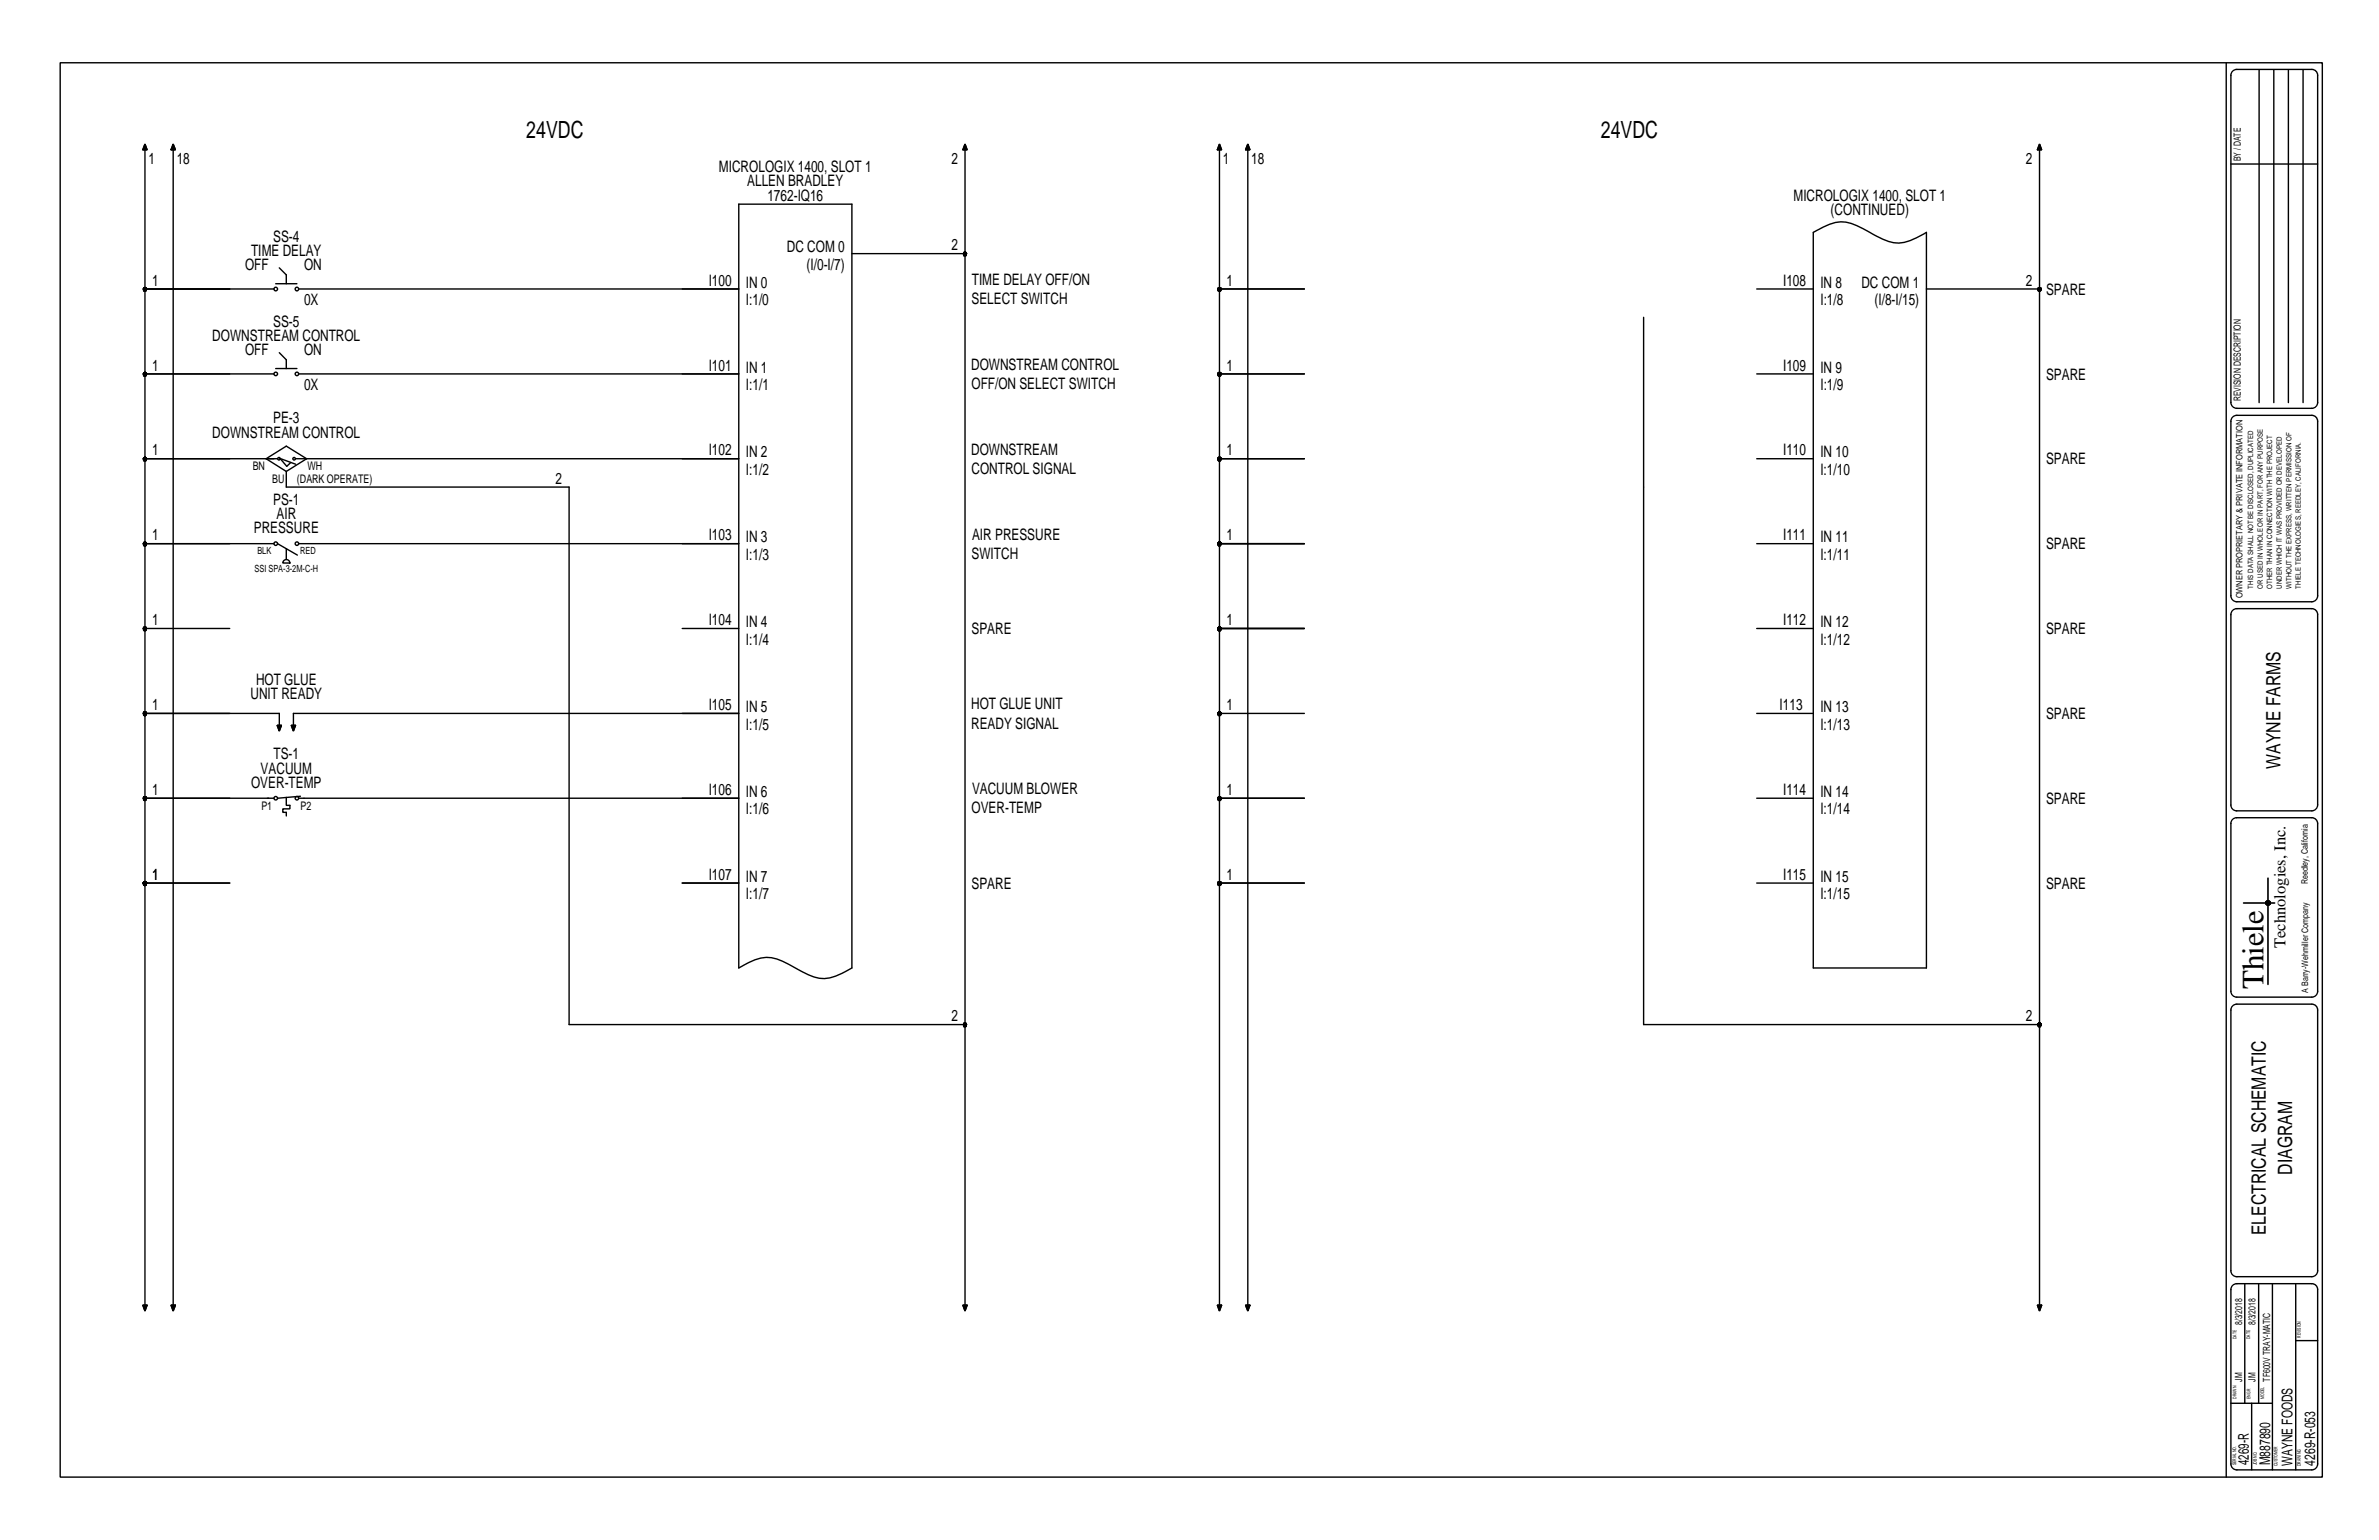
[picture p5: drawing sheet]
<svg xmlns="http://www.w3.org/2000/svg" width="432mm" height="279mm" viewBox="0 0 432 279" stroke-linecap="round" stroke-linejoin="round" font-family="sans-serif">
<defs><g id="words">
<text font-size="5.6" x="410.9" y="179.5" transform="rotate(-90 410.9 179.5)">Thiele</text>
<g font-size="4.3">
<text x="95.5" y="25.1">24VDC</text>
<text x="290.6" y="25.1">24VDC</text>
</g>
<g font-size="3.6">
<text x="413.9" y="139.5" transform="rotate(-90 413.9 139.5)">WAYNE FARMS</text>
<text x="416.1" y="213.1" transform="rotate(-90 416.1 213.1)">DIAGRAM</text>
<text x="411.2" y="224.1" transform="rotate(-90 411.2 224.1)">ELECTRICAL SCHEMATIC</text>
</g>
<text font-size="3" x="414.8" y="172" transform="rotate(-90 414.8 172)">Technologies, Inc.</text>
<g font-size="2.9">
<text x="26.9" y="29.7">1</text>
<text x="32.1" y="29.7">18</text>
<text x="172.7" y="29.7">2</text>
<text x="222" y="29.7">1</text>
<text x="227.1" y="29.7">18</text>
<text x="367.7" y="29.7">2</text>
<text x="130.5" y="31.3">MICROLOGIX 1400, SLOT 1</text>
<text x="135.6" y="33.8">ALLEN BRADLEY</text>
<text x="139.3" y="36.4">1762-IQ16</text>
<text x="325.5" y="36.4">MICROLOGIX 1400, SLOT 1</text>
<text x="332.3" y="39">(CONTINUED)</text>
<text x="45.6" y="46.4">TIME DELAY</text>
<text x="49.6" y="43.8">SS-4</text>
<text x="142.8" y="45.8">DC COM 0</text>
<text x="172.7" y="45.4">2</text>
<text x="27.6" y="51.8">1</text>
<text x="44.5" y="49">OFF</text>
<text x="55.2" y="49">ON</text>
<text x="128.6" y="51.8">I100</text>
<text x="135.4" y="52.2">IN 0</text>
<text x="146.4" y="49">(I/0-I/7)</text>
<text x="176.4" y="51.7">TIME DELAY OFF/ON</text>
<text x="222.6" y="51.8">1</text>
<text x="323.7" y="51.8">I108</text>
<text x="330.4" y="52.2">IN 8</text>
<text x="337.9" y="52.2">DC COM 1</text>
<text x="367.7" y="51.8">2</text>
<text x="371.4" y="53.5">SPARE</text>
<text x="49.6" y="59.2">SS-5</text>
<text x="55.2" y="55.4">0X</text>
<text x="135.4" y="55.4">I:1/0</text>
<text x="176.3" y="55.2">SELECT SWITCH</text>
<text x="330.4" y="55.4">I:1/8</text>
<text x="340.2" y="55.4">(I/8-I/15)</text>
<text x="38.5" y="61.8">DOWNSTREAM CONTROL</text>
<text x="44.5" y="64.4">OFF</text>
<text x="55.2" y="64.4">ON</text>
<text x="27.6" y="67.2">1</text>
<text x="55.2" y="70.8">0X</text>
<text x="128.6" y="67.2">I101</text>
<text x="135.4" y="70.8">I:1/1</text>
<text x="135.4" y="67.6">IN 1</text>
<text x="176.3" y="67.1">DOWNSTREAM CONTROL</text>
<text x="176.3" y="70.6">OFF/ON SELECT SWITCH</text>
<text x="222.6" y="67.2">1</text>
<text x="323.7" y="67.2">I109</text>
<text x="330.4" y="70.8">I:1/9</text>
<text x="330.4" y="67.6">IN 9</text>
<text x="371.4" y="68.9">SPARE</text>
<text x="49.6" y="76.8">PE-3</text>
<text x="27.6" y="82.6">1</text>
<text x="38.5" y="79.4">DOWNSTREAM CONTROL</text>
<text x="128.6" y="82.6">I102</text>
<text x="135.4" y="83">IN 2</text>
<text x="176.3" y="82.5">DOWNSTREAM</text>
<text x="222.6" y="82.6">1</text>
<text x="323.7" y="82.6">I110</text>
<text x="330.4" y="83">IN 10</text>
<text x="100.8" y="87.8">2</text>
<text x="135.4" y="86.2">I:1/2</text>
<text x="176.3" y="86">CONTROL SIGNAL</text>
<text x="330.4" y="86.2">I:1/10</text>
<text x="371.4" y="84.3">SPARE</text>
<text x="49.6" y="91.6">PS-1</text>
<text x="50.2" y="94.1">AIR</text>
<text x="27.6" y="98">1</text>
<text x="46.1" y="96.7">PRESSURE</text>
<text x="128.6" y="98">I103</text>
<text x="135.4" y="98.4">IN 3</text>
<text x="135.4" y="101.6">I:1/3</text>
<text x="176.3" y="101.4">SWITCH</text>
<text x="176.4" y="97.9">AIR PRESSURE</text>
<text x="222.6" y="98">1</text>
<text x="323.7" y="98">I111</text>
<text x="330.4" y="98.4">IN 11</text>
<text x="330.4" y="101.6">I:1/11</text>
<text x="371.4" y="99.7">SPARE</text>
<text x="27.6" y="113.4">1</text>
<text x="128.6" y="113.4">I104</text>
<text x="135.4" y="113.8">IN 4</text>
<text x="222.6" y="113.4">1</text>
<text x="323.7" y="113.4">I112</text>
<text x="330.4" y="113.8">IN 12</text>
<text x="135.4" y="117">I:1/4</text>
<text x="176.3" y="115.1">SPARE</text>
<text x="330.4" y="117">I:1/12</text>
<text x="371.4" y="115.1">SPARE</text>
<text x="46.5" y="124.3">HOT GLUE</text>
<text x="27.6" y="128.8">1</text>
<text x="45.5" y="126.9">UNIT READY</text>
<text x="128.6" y="128.8">I105</text>
<text x="135.4" y="129.2">IN 5</text>
<text x="176.3" y="128.7">HOT GLUE UNIT</text>
<text x="222.6" y="128.8">1</text>
<text x="323" y="128.8">I113</text>
<text x="330.4" y="129.2">IN 13</text>
<text x="371.4" y="130.5">SPARE</text>
<text x="49.6" y="137.8">TS-1</text>
<text x="135.4" y="132.4">I:1/5</text>
<text x="176.3" y="132.2">READY SIGNAL</text>
<text x="330.4" y="132.4">I:1/13</text>
<text x="45.6" y="142.9">OVER-TEMP</text>
<text x="47.3" y="140.3">VACUUM</text>
<text x="27.6" y="144.2">1</text>
<text x="128.6" y="144.2">I106</text>
<text x="135.4" y="144.6">IN 6</text>
<text x="135.4" y="147.8">I:1/6</text>
<text x="176.3" y="147.6">OVER-TEMP</text>
<text x="176.4" y="144.1">VACUUM BLOWER</text>
<text x="222.6" y="144.2">1</text>
<text x="323.7" y="144.2">I114</text>
<text x="330.4" y="144.6">IN 14</text>
<text x="330.4" y="147.8">I:1/14</text>
<text x="371.4" y="145.9">SPARE</text>
<text x="27.6" y="159.6">1</text>
<text x="128.6" y="159.6">I107</text>
<text x="135.4" y="160">IN 7</text>
<text x="176.3" y="161.2">SPARE</text>
<text x="222.6" y="159.6">1</text>
<text x="323.7" y="159.6">I115</text>
<text x="330.4" y="160">IN 15</text>
<text x="371.4" y="161.2">SPARE</text>
<text x="135.4" y="163.2">I:1/7</text>
<text x="330.4" y="163.2">I:1/15</text>
<text x="172.7" y="185.3">2</text>
<text x="367.7" y="185.3">2</text>
</g>
<g font-size="2.7">
<text x="408.2" y="265.7" transform="rotate(-90 408.2 265.7)">4269-R</text>
<text x="412.1" y="265.9" transform="rotate(-90 412.1 265.9)">M887890</text>
<text x="416.1" y="265.9" transform="rotate(-90 416.1 265.9)">WAYNE FOODS</text>
<text x="420.2" y="265.9" transform="rotate(-90 420.2 265.9)">4269-R-053</text>
</g>
<g font-size="2.1">
<text x="45.9" y="85.3">BN</text>
<text x="49.4" y="87.7">BU</text>
<text x="53.9" y="87.7">(DARK OPERATE)</text>
<text x="55.8" y="85.3">WH</text>
<text x="47.4" y="146.9">P1</text>
<text x="54.5" y="146.9">P2</text>
</g>
<g font-size="1.8">
<text x="406.7" y="29.3" transform="rotate(-90 406.7 29.3)">BY / DATE</text>
<text x="406.7" y="72.8" transform="rotate(-90 406.7 72.8)">REVISION DESCRIPTION</text>
<text x="46.7" y="100.6">BLK</text>
<text x="54.5" y="100.6">RED</text>
<text x="46.2" y="103.8">SSI SPA-3-2M-C-H</text>
<text x="407" y="240.4" transform="rotate(-90 407 240.4)">8/3/2018</text>
<text x="409.4" y="240.4" transform="rotate(-90 409.4 240.4)">8/3/2018</text>
<text x="407" y="250.7" transform="rotate(-90 407 250.7)">JM</text>
<text x="409.4" y="250.7" transform="rotate(-90 409.4 250.7)">JM</text>
<text x="412" y="250.7" transform="rotate(-90 412 250.7)">TF600V TRAY-MATIC</text>
</g>
<g font-size="1.6">
<text x="407" y="108.6" transform="rotate(-90 407 108.6)">OWNER PROPRIETARY &amp; PRIVATE INFORMATION</text>
<text x="418.9" y="160.5" transform="rotate(-90 418.9 160.5)">Reedley, California</text>
<text x="419" y="180.1" transform="rotate(-90 419 180.1)">A Barry-Wehmiller Company</text>
</g>
<g font-size="1.3">
<text x="409" y="106.8" transform="rotate(-90 409 106.8)">THIS DATA SHALL NOT BE DISCLOSED, DUPLICATED</text>
<text x="410.7" y="106.8" transform="rotate(-90 410.7 106.8)">OR USED IN WHOLE OR IN PART, FOR ANY PURPOSE</text>
<text x="412.4" y="106.8" transform="rotate(-90 412.4 106.8)">OTHER THAN IN CONNECTION WITH THE PROJECT</text>
<text x="414.2" y="106.8" transform="rotate(-90 414.2 106.8)">UNDER WHICH IT WAS PROVIDED OR DEVELOPED</text>
<text x="415.9" y="106.8" transform="rotate(-90 415.9 106.8)">WITHOUT THE EXPRESS, WRITTEN PERMISSION OF</text>
<text x="417.6" y="106.8" transform="rotate(-90 417.6 106.8)">THIELE TECHNOLOGIES, REEDLEY, CALIFORNIA.</text>
</g>
<g font-size=".9">
<text x="405.9" y="243" transform="rotate(-90 405.9 243)">DATE</text>
<text x="408.4" y="243" transform="rotate(-90 408.4 243)">DATE</text>
<text x="417.6" y="242.7" transform="rotate(-90 417.6 242.7)">REVISION</text>
<text x="405.9" y="253.8" transform="rotate(-90 405.9 253.8)">DRAWN</text>
<text x="408.5" y="253.8" transform="rotate(-90 408.5 253.8)">ENGR</text>
<text x="411" y="253.8" transform="rotate(-90 411 253.8)">MODEL</text>
<text x="405.8" y="265.9" transform="rotate(-90 405.8 265.9)">SERIAL NO.</text>
<text x="409.6" y="265.9" transform="rotate(-90 409.6 265.9)">JOB NO.</text>
<text x="413.4" y="266" transform="rotate(-90 413.4 266)">CUSTOMER</text>
<text x="417.6" y="266" transform="rotate(-90 417.6 266)">DRAWING</text>
</g>
</g></defs>
<g fill="none" stroke="#000" stroke-width=".25">
<path d="M10.9 11.4h410.6v256.6h-410.6zM404.1 11.4v256.6M404.9 13.7v59.3M406 12.6h13.6a1.05 1.05 0 0 1 1.1 1.1v59.3M410 12.7v60.3M412.7 12.7v60.3M415.4 12.7v60.3M418 12.7v60.3M25.9 27.2h.8zM26.3 26.1l.4 1.1h-.8zM26.3 26.8v210.4M31.1 27.2h.7z"/>
<path d="M31.4 26.1l.4 1.1h-.7zM31.4 26.8v210.4M134.1 37h20.5v138.6a10 10 0 0 1-5.4 1.9 13.6 13.6 0 0 1-5.4-2.2 8 8 0 0 0-5.8-1.5 14.8 14.8 0 0 0-3.9 1.8zM174.8 27.2h.7zM175.2 26.1l.3 1.1h-.7zM175.2 26.8v210.4M221 27.2h.7zM221.3 26.8v210.4M221.3 26.1l.4 1.1h-.7zM226.1 27.2h.8zM226.5 26.1l.4 1.1h-.8zM226.5 26.8v210.4"/>
<path d="M369.8 27.2h.8zM370.2 26.8v210.4M370.2 26.1l.4 1.1h-.8zM404.9 29.8h15.8M26.1 52.4v.2zM26.1 52.5v.1zM26.1 52.4h.1M26.1 52.3h.1M26.1 52.4l.1 .2zM26.1 52.5h.1M26.1 52.6h.1M26.1 52.4h.2l-.1 .2z"/>
<path d="M26.1 52.3v.1zM26.1 52.3l.1-.1zM26.1 52.6h.1zM26.1 52.2h.1M26.2 52.2h.1M26.2 52.7h.1M26.2 52.2l-.1 .2zM26.2 52.2h.1zM26.2 52.2l.1 .2zM26.2 52.6l.1 .1zM26.2 52.2h.1v.2zM26.2 52.2l.1 .2h-.2z"/>
<path d="M26.2 52.6h.1M26.3 52.2h.1M26.3 52.7h.1M26.3 52.4h23.4M26.4 52.2h.1M26.4 52.7h.1M26.3 52.2h.2l-.2 .2zM26.3 52.2h.2zM26.3 52.4l.2 .2-.2 .1zM26.3 52.4h.3l-.1 .2zM26.3 52.7l.2-.1zM26.3 52.4l-.1 .2z"/>
<path d="M26.3 52.4l.2 .2zM26.3 52.4v.3l-.1-.1zM26.5 52.2h.1M26.5 52.6h.1M26.4 52.6h.1M26.5 52.2v.1zM26.5 52.2l-.2 .2zM26.5 52.2l.1 .2zM26.5 52.3h.1M26.5 52.2l.1 .2h-.3zM26.5 52.3l.1 .1zM26.5 52.4h.1"/>
<path d="M26.5 52.5h.1M26.6 52.4h.1M26.6 52.4l-.1 .2zM26.6 52.5l-.1 .1zM50 51.5h3.9M50.7 48.6l1.3 1.3v1.6M54.2 52.4h79.9M154.6 46h20.6M174.9 46l.1 .2zM174.9 46v.1zM174.9 46h.1M174.9 45.9h.1"/>
<path d="M174.9 46.1h.1M174.9 46h.3l-.2 .2zM174.9 46.1l.1 .1zM174.9 45.9v.1zM174.9 45.8h.1M174.9 46.2h.1M175 45.8h.1M175 46.2h.1M175 45.8h.2v.2zM175 45.8l.2 .2h-.3zM175 45.8l-.1 .2zM175 45.8h.2z"/>
<path d="M175 45.8l-.1 .1zM175 46.2l.2 .1zM175 45.8l.2 .2zM175 46.3h.1M175.1 45.8h.1M175.1 46.3h.1M175.2 46l-.2 .2zM175.2 46v.3l-.2-.1zM175.2 45.8h.1M175.2 46.2h.1M175.2 45.8h.1zM175.2 46.3l.1-.1z"/>
<path d="M175.2 46l.1 .2zM175.2 46.3h.1M175.2 45.8h.1l-.1 .2zM175.2 46l.1 .2-.1 .1zM175.2 46h.2l-.1 .2zM175.3 45.8h.1M175.3 46.2h.1M175.3 45.8l.1 .2h-.2zM175.3 45.8l-.1 .2zM175.3 45.8l.1 .2zM175.3 45.8l.1 .1zM175.3 45.9h.1"/>
<path d="M175.3 46.1h.1M175.4 45.9v.1zM175.4 45.9h.1M175.4 46.1l-.1 .1zM175.4 46.1h.1M175.4 46h.1M175.4 46l-.1 .2zM175.4 46v.1zM221.1 52.4h.2l-.1 .2zM221.1 52.4l.1 .2zM221.1 52.4v.2zM221.1 52.5v.1z"/>
<path d="M221.1 52.3h.1M221.1 52.4h.1M221.1 52.5h.1M221.1 52.6h.1M221.1 52.6h.1zM221.1 52.3v.1zM221.2 52.2h.1M221.1 52.2h.1M221.2 52.2h.1zM221.2 52.2l.1 .2zM221.2 52.6l.1 .1zM221.3 52.2h.1"/>
<path d="M221.3 52.7h.1M221.2 52.2h.1v.2zM221.2 52.2l.1 .2h-.2zM221.2 52.2l-.1 .2zM221.2 52.6h.1M221.2 52.7h.1M221.2 52.2l-.1 .1zM221.3 52.2h.1zM221.3 52.7h.1zM221.3 52.4h15.4M221.3 52.2h.2zM221.3 52.4l-.1 .2z"/>
<path d="M221.3 52.7l.2-.1zM221.3 52.4l.2 .2zM221.3 52.4v.3l-.1-.1zM221.3 52.2h.2l-.2 .2zM221.3 52.4l.2 .2-.2 .1zM221.3 52.4h.3l-.1 .2zM221.4 52.2h.1M221.4 52.7h.1M221.5 52.2h.1M221.5 52.6h.1M221.5 52.7h.1M221.5 52.2l.1 .2h-.3z"/>
<path d="M221.5 52.2l-.2 .2zM221.5 52.2l.1 .2zM221.5 52.2l.1 .1zM221.5 52.3h.1M221.6 52.3v.1zM221.6 52.4h.1M221.6 52.3h.1M221.6 52.6h-.1zM221.6 52.5h.1M221.6 52.6h.1M221.6 52.4l-.1 .2zM221.6 52.4v.2z"/>
<path d="M221.6 52.5v.1zM298.3 57.6v128.3h71.9M318.9 52.4h10.2M329.1 42.2l1.2-.6a6.8 6.8 0 0 1 5.8-1l.8 .3a42.3 42.3 0 0 0 6.5 3.1 7 7 0 0 0 5.1-1.2l1.2-.6v133.4h-20.6zM349.7 52.4h20.5M369.9 52.4h.3l-.2 .2zM369.9 52.3h.1M369.9 52.4h.1M369.9 52.4l.1 .2zM369.9 52.5l.1 .1zM369.9 52.5h.1M370 52.3l-.1 .1z"/>
<path d="M370 52.6h.1M370 52.3v-.1zM370 52.3h.1M370 52.2h.1M370 52.2h.2zM370 52.2l.2 .2zM370 52.6l.2 .1zM370.1 52.2h.1M370.1 52.7h.1M370 52.2l-.1 .2zM370 52.2h.2v.2zM370 52.2l.2 .2h-.3z"/>
<path d="M370 52.7h.1M370.2 52.2h.1M370.2 52.7h.1M370.3 52.2h.1M370.3 52.7h.1M370.2 52.2h.1zM370.2 52.4l-.2 .2zM370.2 52.7l.1-.1zM370.2 52.4l.1 .2zM370.2 52.2h.1l-.1 .2zM370.2 52.4l.1 .2-.1 .1zM370.2 52.4h.2l-.1 .2z"/>
<path d="M370.2 52.4v.3l-.2-.1zM370.3 52.6h.1M370.3 52.2l.1 .2h-.2zM370.3 52.2l-.1 .2zM370.3 52.2l.1 .1zM370.3 52.2l.1 .2zM370.3 52.3h.1M370.4 52.3h.1M370.4 52.6h.1M370.4 52.3v.1zM370.4 52.4h.1M370.4 52.6h-.1z"/>
<path d="M370.4 52.5h.1M370.4 52.4v.2zM370.4 52.5v.1zM370.4 52.4l-.1 .2zM26.1 67.8v.2zM26.1 67.9v.1zM26.1 67.8h.1M26.1 67.7h.1M26.1 67.8l.1 .2zM26.1 67.9h.1M26.1 68h.1M26.1 67.8h.2l-.1 .2z"/>
<path d="M26.1 67.7v.1zM26.1 67.7l.1-.1zM26.1 68h.1zM26.1 67.6h.1M26.2 67.6h.1M26.2 68.1h.1M26.2 67.6l-.1 .2zM26.2 67.6h.1zM26.2 67.6l.1 .2zM26.2 68l.1 .1zM26.2 67.6h.1v.2zM26.2 67.6l.1 .2h-.2z"/>
<path d="M26.2 67.6l-.1 .1zM26.2 68h.1M26.3 68.1h.1M26.3 67.6h.1M26.3 67.8h23.4M26.4 67.6h.1M26.4 68.1h.1M26.3 67.6h.2l-.2 .2zM26.3 67.6h.2zM26.3 67.8l.2 .2-.2 .1zM26.3 67.8h.3l-.1 .2zM26.3 68.1l.2-.1z"/>
<path d="M26.3 67.8l-.1 .2zM26.3 67.8l.2 .2zM26.3 67.8v.3l-.1-.1zM26.5 67.6h.1M26.5 68h.1M26.4 68h.1M26.5 67.6v.1zM26.5 67.6l-.2 .2zM26.5 67.6l.1 .2zM26.5 67.7h.1M26.5 67.6l.1 .2h-.3zM26.5 67.7l.1 .1z"/>
<path d="M26.5 67.8h.1M26.5 67.9h.1M26.6 67.8l-.1 .2zM26.6 67.9l-.1 .1zM50 66.9h3.9M50.7 64l1.3 1.3v1.6M54.2 67.8h79.9M221.1 67.8h.2l-.1 .2zM221.1 67.8l.1 .2zM221.1 67.8v.2zM221.1 67.9v.1zM221.1 67.8h.1"/>
<path d="M221.1 67.9h.1M221.1 67.7h.1M221.1 68h.1M221.2 68h.1M221.1 67.7v.1zM221.1 67.6h.1M221.2 67.6h.1zM221.2 67.6l.1 .2zM221.2 68l.1 .1zM221.3 67.6h.1M221.3 68.1h.1M221.2 67.6h.1v.2z"/>
<path d="M221.2 67.6l.1 .2h-.2zM221.2 67.6l-.1 .2zM221.2 67.6l-.1 .1zM221.2 67.6h.1M221.2 68.1h.1M221.3 67.6h.1zM221.3 68.1h.1zM221.3 67.8h15.4M221.3 67.6h.2zM221.3 67.8l-.1 .2zM221.3 68.1l.2-.1zM221.3 67.8l.2 .2z"/>
<path d="M221.3 67.8v.3l-.1-.1zM221.3 67.6h.2l-.2 .2zM221.3 67.8l.2 .2-.2 .1zM221.3 67.8h.3l-.1 .2zM221.4 67.6h.1M221.4 68.1h.1M221.5 67.6h.1M221.5 68h.1M221.5 68.1h.1M221.5 67.6l.1 .2h-.3zM221.5 67.6l-.2 .2zM221.5 67.6l.1 .2z"/>
<path d="M221.5 67.6l.1 .1zM221.5 67.7h.1M221.6 67.7v.1zM221.6 67.7h.1M221.6 67.8h.1M221.6 68h.1M221.6 67.9h.1M221.6 67.8l-.1 .2zM221.6 67.8v.2zM221.6 67.9v.1zM318.9 67.8h10.2M404.9 76.4v31.7"/>
<path d="M406 75.4h13.6a1.06 1.06 0 0 1 1.1 1v31.7M406 74.1h13.6M26.1 98.6v.1zM26.1 98.7h.1M26.1 83.2v.2zM26.1 98.6h.1M26.1 98.5h.1M26.1 98.6l.1 .2zM26.1 83.2h.1M26.1 83.1h.1M26.1 83.2l.1 .2zM26.1 83.3h.1"/>
<path d="M26.1 83.4h.1M26.1 98.6h.2l-.1 .2zM26.1 83.2h.2l-.1 .2zM26.1 98.5v.1zM26.1 98.5l.1-.1zM26.1 98.7l.1 .1zM26.1 98.8h.1M26.1 83.1v.1zM26.1 83.1l.1-.1zM26.1 83.4h.1zM26.1 83.1l.1-.1-.1 .2zM26.1 98.4h.1"/>
<path d="M26.1 83h.1M26.2 83h.1M26.2 98.4h.1M26.2 98.9h.1M26.2 83.5h.1M26.2 98.4l-.1 .2zM26.2 83l-.1 .2zM26.2 98.4h.1zM26.2 98.4l.1 .2zM26.2 98.8l.1 .1zM26.2 83h.1zM26.2 83l.1 .2z"/>
<path d="M26.2 83.4l.1 .1zM26.2 98.4h.1v.2zM26.2 98.4l.1 .2h-.2zM26.2 98.4l-.1 .1zM26.2 98.8h.1M26.2 83h.1v.2zM26.2 83l.1 .2h-.2zM26.2 83.4h.1M26.3 98.4h.1M26.3 98.9h.1M26.3 83.5h.1M26.3 83h.1"/>
<path d="M26.3 98.6h23.4M26.3 83.2h24.1M26.4 98.4h.1M26.4 98.9h.1M26.4 83h.1M26.4 83.5h.1M26.3 98.4h.2l-.2 .2zM26.3 98.4h.2zM26.3 98.6l.2 .2-.2 .1zM26.3 98.6h.3l-.1 .2zM26.3 98.9l.2-.1zM26.3 83h.2l-.2 .2z"/>
<path d="M26.3 83h.2zM26.3 83.2l.2 .2-.2 .1zM26.3 83.2h.3l-.1 .2zM26.3 83.5l.2-.1zM26.3 98.6l-.1 .2zM26.3 98.6l.2 .2zM26.3 83.2l-.1 .2zM26.3 83.2l.2 .2zM26.3 98.6v.3l-.1-.1zM26.3 83.2v.3l-.1-.1zM26.5 98.4h.1M26.5 98.8h.1"/>
<path d="M26.5 83h.1M26.5 83.4h.1M26.4 98.8h.1M26.4 83.4h.1M26.5 98.4v.1zM26.5 83v.1zM26.5 98.4l-.2 .2zM26.5 98.4l.1 .2zM26.5 98.5h.1M26.5 98.8v-.1zM26.5 83l-.2 .2zM26.5 83l.1 .2z"/>
<path d="M26.5 83.1h.1M26.5 98.4l.1 .2h-.3zM26.5 83l.1 .2h-.3zM26.5 98.7h.1M26.5 98.5l.1 .1zM26.5 98.6h.1M26.5 98.7v.1zM26.5 83.1l.1 .1zM26.5 83.2h.1M26.5 83.3h.1M26.6 98.6l-.1 .1zM26.6 83.2l-.1 .2z"/>
<path d="M26.6 98.6l-.1 .2zM26.6 98.7h.1M48.3 83.2l3.7-2.3 3.6 2.3-3.6 2.3zM50.4 98.6l3.6 2.1M52 85.5v2.9h51.3v97.5h71.9M52 99.5v2M52.8 83.9l-.8 .7-1.2-1.4 2.9 1M53.6 83.2h80.5M54.2 98.6h79.9M221.1 98.6h.2l-.1 .2zM221.1 83.2h.2l-.1 .2zM221.1 98.6l.1 .2z"/>
<path d="M221.1 83.2l.1 .2zM221.1 98.6v.1zM221.1 98.7h.1M221.1 83.2v.2zM221.1 98.6h.1M221.1 83.1h.1M221.1 83.2h.1M221.1 83.3h.1M221.1 98.5h.1M221.1 83.4h.1M221.1 98.7l.1 .1zM221.1 83.4h.1z"/>
<path d="M221.1 98.5v.1zM221.1 98.8h.1M221.1 83.1v.1zM221.2 83h.1M221.1 98.4h.1M221.1 83h.1M221.2 98.4h.1zM221.2 98.4l.1 .2zM221.2 98.8l.1 .1zM221.2 83h.1zM221.2 83l.1 .2zM221.2 83.4l.1 .1z"/>
<path d="M221.3 98.4h.1M221.3 98.9h.1M221.3 83h.1M221.3 83.5h.1M221.2 98.4h.1v.2zM221.2 98.4l.1 .2h-.2zM221.2 98.4l-.1 .2zM221.2 98.4l-.1 .1zM221.2 98.4h.1M221.2 98.8h.1M221.2 98.9h.1M221.2 83h.1v.2z"/>
<path d="M221.2 83l.1 .2h-.2zM221.2 83l-.1 .2zM221.2 83.4h.1M221.2 83.5h.1M221.3 98.4h.1zM221.3 98.9h.1zM221.3 83h.1zM221.3 83.5h.1zM221.3 98.6h15.4M221.3 83.2h15.4M221.3 98.4h.2zM221.3 98.6l-.1 .2z"/>
<path d="M221.3 98.9l.2-.1zM221.3 98.6l.2 .2zM221.3 83h.2zM221.3 83.2l-.1 .2zM221.3 83.5l.2-.1zM221.3 83.2l.2 .2zM221.3 98.6v.3l-.1-.1zM221.3 83.2v.3l-.1-.1zM221.3 98.4h.2l-.2 .2zM221.3 98.6l.2 .2-.2 .1zM221.3 98.6h.3l-.1 .2zM221.3 83h.2l-.2 .2z"/>
<path d="M221.3 83.2l.2 .2-.2 .1zM221.3 83.2h.3l-.1 .2zM221.4 98.4h.1M221.4 98.9h.1M221.4 83h.1M221.4 83.5h.1M221.5 98.4h.1M221.5 98.8h.1M221.5 83h.1M221.5 83.4h.1M221.5 98.9h.1M221.5 83.5h.1"/>
<path d="M221.5 98.4l.1 .2h-.3zM221.5 98.4l-.2 .2zM221.5 83l.1 .2h-.3zM221.5 83l-.2 .2zM221.5 98.4l.1 .2zM221.5 83l.1 .2zM221.5 98.4l.1 .1zM221.6 83.1h.1M221.5 98.5h.1M221.5 83.1h.1M221.5 98.7h.1M221.6 98.5v.1z"/>
<path d="M221.6 83.1v.1zM221.6 98.5h.1M221.6 98.6h.1M221.6 98.7l-.1 .1zM221.6 98.7h.1M221.6 83.4h-.1zM221.6 83.3h.1M221.6 83.4h.1M221.6 98.6l-.1 .2zM221.6 98.6v.1zM221.6 83.2h.1M221.6 83.2l-.1 .2z"/>
<path d="M221.6 83.2v.2zM318.9 98.6h10.2M318.9 83.2h10.2M26.1 114v.2zM26.1 114h.1M26.1 113.9h.1M26.1 114l.1 .2zM26.1 114.1h.1M26.1 114.2h.1M26.1 114h.2l-.1 .2zM26.1 113.9v.1zM26.1 113.9l.1-.1z"/>
<path d="M26.1 114.2h.1zM26.1 113.9l.1-.1-.1 .2zM26.1 113.8h.1M26.2 113.8h.1M26.2 114.3h.1M26.2 113.8l-.1 .2zM26.2 113.8h.1zM26.2 113.8l.1 .2zM26.2 114.2l.1 .1zM26.2 113.8h.1v.2zM26.2 113.8l.1 .2h-.2zM26.2 114.2h.1"/>
<path d="M26.3 114.3h.1M26.3 113.8h.1M26.3 114h15.4M26.4 113.8h.1M26.4 114.3h.1M26.3 113.8h.2l-.2 .2zM26.3 113.8h.2zM26.3 114l.2 .2-.2 .1zM26.3 114h.3l-.1 .2zM26.3 114.3l.2-.1zM26.3 114l-.1 .2zM26.3 114l.2 .2z"/>
<path d="M26.3 114v.3l-.1-.1zM26.5 113.8h.1M26.5 114.2h.1M26.4 114.2h.1M26.5 113.8v.1zM26.5 113.8l-.2 .2zM26.5 113.8l.1 .2zM26.5 113.9h.1M26.5 113.8l.1 .2h-.3zM26.5 113.9l.1 .1zM26.5 114h.1M26.5 114.1h.1"/>
<path d="M26.6 114l-.1 .2zM51.5 101.7a.65 .65 0 0 1 .7-.1 .65 .65 0 0 1 .4 .6h-1.3zM123.8 114h10.3M221.1 114h.2l-.1 .2zM221.1 114l.1 .2zM221.1 114v.2zM221.1 113.9h.1M221.1 114h.1M221.1 114.1h.1M221.1 114.2h.1M221.1 114.2h.1zM221.1 113.9v.1z"/>
<path d="M221.2 113.8h.1M221.1 113.8h.1M221.2 113.8h.1zM221.2 113.8l.1 .2zM221.2 114.2l.1 .1zM221.3 113.8h.1M221.3 114.3h.1M221.2 113.8h.1v.2zM221.2 113.8l.1 .2h-.2zM221.2 113.8l-.1 .2zM221.2 114.2h.1M221.2 114.3h.1"/>
<path d="M221.3 113.8h.1zM221.3 114.3h.1zM221.3 114h15.4M221.3 113.8h.2zM221.3 114l-.1 .2zM221.3 114.3l.2-.1zM221.3 114l.2 .2zM221.3 114v.3l-.1-.1zM221.3 113.8h.2l-.2 .2zM221.3 114l.2 .2-.2 .1zM221.3 114h.3l-.1 .2zM221.4 113.8h.1"/>
<path d="M221.4 114.3h.1M221.5 113.8h.1M221.5 114.2h.1M221.5 114.3h.1M221.5 113.8l.1 .2h-.3zM221.5 113.8l-.2 .2zM221.5 113.8l.1 .2zM221.6 113.9h.1M221.5 113.9h.1M221.6 113.9v.1zM221.6 114.2h-.1zM221.6 114.1h.1"/>
<path d="M221.6 114.2h.1M221.6 114h.1M221.6 114l-.1 .2zM221.6 114v.2zM318.9 114h10.2M404.9 111.5v34.6M406 109.2h13.6M406 110.4h13.6a1.06 1.06 0 0 1 1.1 1.1v34.5M26.1 129.4v.1zM26.1 129.5h.1M26.1 129.4h.1M26.1 129.3h.1"/>
<path d="M26.1 129.4l.1 .2zM26.1 129.4h.2l-.1 .2zM26.1 129.3v.1zM26.1 129.3l.1-.1zM26.1 129.2h.1M26.1 129.5l.1 .1zM26.1 129.6h.1M26.2 129.2h.1M26.2 129.7h.1M26.2 129.2l-.1 .2zM26.2 129.2h.1zM26.2 129.2l.1 .2z"/>
<path d="M26.2 129.6l.1 .1zM26.2 129.2h.1v.2zM26.2 129.2l.1 .2h-.2zM26.2 129.6h.1M26.3 129.2h.1M26.3 129.7h.1M26.3 129.4h24.4v2.6M26.4 129.2h.1M26.4 129.7h.1M26.3 129.2h.2l-.2 .2zM26.3 129.2h.2zM26.3 129.4l.2 .2-.2 .1z"/>
<path d="M26.3 129.4h.3l-.1 .2zM26.3 129.7l.2-.1zM26.3 129.4l-.1 .2zM26.3 129.4l.2 .2zM26.3 129.4v.3l-.1-.1zM26.5 129.2h.1M26.5 129.6h.1M26.4 129.6h.1M26.5 129.2v.1zM26.5 129.2l-.2 .2zM26.5 129.2l.1 .2zM26.5 129.2l.1 .2h-.3z"/>
<path d="M26.5 129.3h.1M26.5 129.5h.1M26.5 129.3l.1 .1zM26.5 129.4h.1M26.5 129.5v.1zM26.6 129.4h.1M26.6 129.4l-.1 .1zM26.6 129.4l-.1 .2zM26.6 129.5h.1M50.3 131.6h.8zM50.3 131.6h.8l-.4 1zM52.9 131.6h.7l-.3 1z"/>
<path d="M52.9 131.6h.7zM134.1 129.4h-80.8v2.6M221.1 129.4h.2l-.1 .2zM221.1 129.4l.1 .2zM221.1 129.4v.1zM221.1 129.5h.1M221.1 129.3h.1M221.1 129.4h.1M221.1 129.5l.1 .1zM221.1 129.3v.1zM221.1 129.2h.1M221.1 129.6h.1"/>
<path d="M221.2 129.2h.1M221.2 129.2h.1zM221.2 129.2l.1 .2zM221.2 129.6l.1 .1zM221.3 129.2h.1M221.3 129.7h.1M221.2 129.2h.1v.2zM221.2 129.2l.1 .2h-.2zM221.2 129.2l-.1 .2zM221.2 129.6h.1M221.2 129.2l-.1 .1zM221.3 129.2h.1z"/>
<path d="M221.3 129.7h.1zM221.3 129.4h15.4M221.3 129.2h.2zM221.3 129.4l-.1 .2zM221.3 129.7l.2-.1zM221.3 129.4l.2 .2zM221.3 129.4v.3l-.1-.1zM221.3 129.2h.2l-.2 .2zM221.3 129.4l.2 .2-.2 .1zM221.3 129.4h.3l-.1 .2zM221.4 129.2h.1M221.4 129.7h.1"/>
<path d="M221.5 129.2h.1M221.5 129.6h.1M221.5 129.2l.1 .2h-.3zM221.5 129.2l-.2 .2zM221.5 129.2l.1 .2zM221.5 129.2l.1 .1zM221.5 129.3h.1M221.5 129.5h.1M221.6 129.3v.1zM221.6 129.4h.1M221.6 129.3h.1M221.6 129.5l-.1 .1z"/>
<path d="M221.6 129.5h.1M221.6 129.4l-.1 .2zM221.6 129.4v.1zM318.9 129.4h10.2M26.1 144.8v.1zM26.1 144.8h.1M26.1 144.7h.1M26.1 144.8l.1 .2zM26.1 144.9h.1M26.1 144.8h.2l-.1 .2zM26.1 144.7v.1zM26.1 144.7l.1-.1z"/>
<path d="M26.1 144.9l.1 .1zM26.1 145h.1M26.1 144.6h.1M26.2 144.6h.1M26.2 145.1h.1M26.2 144.6l-.1 .2zM26.2 144.6h.1zM26.2 144.6l.1 .2zM26.2 145l.1 .1zM26.2 160h.1M26.2 144.6h.1v.2zM26.2 144.6l.1 .2h-.2z"/>
<path d="M26.2 144.6l-.1 .1zM26.2 145h.1M26.3 160h.1M26.3 145.1h.1M26.3 144.6h.1M26.4 160h.1M26.4 144.6h.1M26.4 145.1h.1M26.3 160h.2l-.2 .2zM26.3 160h.2zM26.3 144.6h.2l-.2 .2zM26.3 144.6h.2z"/>
<path d="M26.3 144.8l.2 .2-.2 .1zM26.3 144.8h.3l-.1 .2zM26.3 145.1l.2-.1zM26.3 144.8l-.1 .2zM26.3 144.8l.2 .2zM26.3 144.8v.3l-.1-.1zM26.5 160h.1M26.5 144.6h.1M26.5 145h.1M26.4 145h.1M26.5 144.6v.1zM26.5 144.6l-.2 .2z"/>
<path d="M26.5 144.6l.1 .2zM26.5 144.7h.1M26.5 144.6l.1 .2h-.3zM26.5 144.9h.1M26.5 144.7l.1 .1zM26.5 144.8h.1M26.5 144.9v.1zM26.6 144.8l-.1 .1zM26.6 144.8l-.1 .2zM49.7 144.8h-23.4M52 144.7v1.4h.6v.6h-1.3v.7h.7v.6M54.2 144.8h79.9"/>
<path d="M54.5 144.5l-4.1 .3M221.1 144.8h.2l-.1 .2zM221.1 144.8l.1 .2zM221.1 144.8v.1zM221.1 144.7h.1M221.1 144.8h.1M221.1 144.9h.1M221.1 144.9l.1 .1zM221.1 144.7v.1zM221.1 145h.1M221.1 144.6h.1M221.2 144.6h.1z"/>
<path d="M221.2 144.6l.1 .2zM221.2 145l.1 .1zM221.3 144.6h.1M221.3 145.1h.1M221.2 160h.1M221.2 144.6h.1v.2zM221.2 144.6l.1 .2h-.2zM221.2 144.6l-.1 .2zM221.2 144.6l-.1 .1zM221.2 144.6h.1M221.2 145h.1M221.2 145.1h.1"/>
<path d="M221.3 160h.1M221.3 160h.1zM221.3 144.6h.1zM221.3 145.1h.1zM221.3 144.8h15.4M221.3 160h.2zM221.3 144.6h.2zM221.3 144.8l-.1 .2zM221.3 145.1l.2-.1zM221.3 144.8l.2 .2zM221.3 144.8v.3l-.1-.1zM221.3 160h.2l-.2 .2z"/>
<path d="M221.3 144.6h.2l-.2 .2zM221.3 144.8l.2 .2-.2 .1zM221.3 144.8h.3l-.1 .2zM221.4 160h.1M221.4 144.6h.1M221.4 145.1h.1M221.5 160h.1M221.5 144.6h.1M221.5 145h.1M221.5 145.1h.1M221.5 144.6l.1 .2h-.3zM221.5 144.6l-.2 .2z"/>
<path d="M221.5 144.6l.1 .2zM221.5 144.6l.1 .1zM221.5 144.7h.1M221.5 144.9h.1M221.6 144.7v.1zM221.6 144.7h.1M221.6 144.9l-.1 .1zM221.6 144.9h.1M221.6 144.8h.1M221.6 144.8l-.1 .2zM221.6 144.8v.1zM318.9 144.8h10.2"/>
<path d="M404.9 149.4v30.5M406 148.4h13.6a1.06 1.06 0 0 1 1.1 1v30.5M406 147.1h13.6M26.1 160.2v.1zM26.1 160.3h.1M26.1 160.2h.1M26.1 160.1h.1M26.1 160.2l.1 .2zM26.1 160.2h.2l-.1 .2zM26.1 160.1v.1zM26.1 160.1l.1-.1zM26.1 160h.1"/>
<path d="M26.1 160.3l.1 .1zM26.1 160.4h.1M26.2 160.5h.1M26.2 160l-.1 .2zM26.2 160h.1zM26.2 160l.1 .2zM26.2 160.4l.1 .1zM26.2 160h.1v.2zM26.2 160l.1 .2h-.2zM26.2 160.4h.1M26.3 160.5h.1M26.3 160.2h15.4"/>
<path d="M26.4 160.5h.1M26.3 160.2l.2 .2-.2 .1zM26.3 160.2h.3l-.1 .2zM26.3 160.5l.2-.1zM26.3 160.2l-.1 .2zM26.3 160.2l.2 .2zM26.3 160.2v.3l-.1-.1zM26.5 160.4h.1M26.4 160.4h.1M26.5 160v.1zM26.5 160l-.2 .2zM26.5 160l.1 .2z"/>
<path d="M26.5 160l.1 .2h-.3zM26.5 160.1h.1M26.5 160.3h.1M26.5 160.1l.1 .1zM26.5 160.2h.1M26.5 160.3v.1zM26.6 160.2h.1M26.6 160.2l-.1 .1zM26.6 160.2l-.1 .2zM26.6 160.3h.1M123.8 160.2h10.3M221.1 160.2h.2l-.1 .2z"/>
<path d="M221.1 160.2l.1 .2zM221.1 160.2v.1zM221.1 160.3h.1M221.1 160.1h.1M221.1 160.2h.1M221.1 160.3l.1 .1zM221.1 160.1v.1zM221.1 160h.1M221.1 160.4h.1M221.2 160h.1zM221.2 160l.1 .2zM221.2 160.4l.1 .1z"/>
<path d="M221.3 160.5h.1M221.2 160h.1v.2zM221.2 160l.1 .2h-.2zM221.2 160l-.1 .2zM221.2 160.4h.1M221.2 160l-.1 .1zM221.3 160.5h.1zM221.3 160.2h15.4M221.3 160.2l-.1 .2zM221.3 160.5l.2-.1zM221.3 160.2l.2 .2zM221.3 160.2v.3l-.1-.1z"/>
<path d="M221.3 160.2l.2 .2-.2 .1zM221.3 160.2h.3l-.1 .2zM221.4 160.5h.1M221.5 160.4h.1M221.5 160l.1 .2h-.3zM221.5 160l-.2 .2zM221.5 160l.1 .2zM221.5 160l.1 .1zM221.5 160.1h.1M221.5 160.3h.1M221.6 160.1v.1zM221.6 160.2h.1"/>
<path d="M221.6 160.1h.1M221.6 160.3l-.1 .1zM221.6 160.3h.1M221.6 160.2l-.1 .2zM221.6 160.2v.1zM318.9 160.2h10.2M174.9 185.9l.1 .2zM174.9 185.9v.1zM174.9 185.9h.1M174.9 185.8h.1M174.9 186h.1M174.9 185.9h.3l-.2 .2z"/>
<path d="M175 186.1h.1M174.9 185.8v.1zM174.9 185.7h.1M174.9 186.1h.1M175 185.7h.1M175 185.7l.2-.1v.3zM175 185.7l.2 .2h-.3zM175 185.7l-.1 .2zM175 185.7l.2-.1zM175 185.7l-.1 .1zM175 186.1h.2zM175 185.7l.2 .2z"/>
<path d="M175 185.6h.1M175.1 185.6h.1M175.1 186.1h.1M175.2 185.9l-.2 .2zM175.2 185.9v.2h-.2zM175.2 185.7h.1M175.2 186.1h.1M175.2 185.6l.1 .1zM175.2 185.6h.1M175.2 186.1h.1zM175.2 185.9l.1 .2zM175.2 185.6l.1 .1-.1 .2z"/>
<path d="M175.2 185.9l.1 .2h-.1zM175.2 185.9h.2l-.1 .2zM175.3 185.7h.1M175.3 186.1h.1M175.3 185.7l.1 .2h-.2zM175.3 185.7l-.1 .2zM175.3 185.7l.1 .2zM175.3 185.7l.1 .1zM175.3 185.8h.1M175.3 186h.1M175.4 185.8v.1zM175.4 185.8h.1"/>
<path d="M175.4 186h.1M175.4 185.9h.1M175.4 185.9l-.1 .2zM175.4 185.9v.1zM369.9 185.9h.3l-.2 .2zM369.9 185.8h.1M369.9 185.9h.1M369.9 185.9l.1 .2zM369.9 185.9l.1 .1zM369.9 186h.1M370 185.8l-.1 .1zM370 186v.1z"/>
<path d="M370 185.7h.1M370 185.8h.1M370 186h.1M370 186.1h.1M370 185.7l.2-.1zM370 185.7l.2 .2zM370 186.1h.2zM370.1 185.7h.1M370.1 186.1h.1M370 185.7l-.1 .2zM370 185.7l.2-.1v.3zM370 185.7l.2 .2h-.3z"/>
<path d="M370 185.7v.1zM370.2 186.1h.1M370.1 185.6h.1M370.2 185.6h.1M370.3 185.7h.1M370.3 186.1h.1M370.2 185.6l.1 .1zM370.2 185.9l-.2 .2zM370.2 186.1h.1zM370.2 185.9l.1 .2zM370.2 185.6l.1 .1-.1 .2zM370.2 185.9l.1 .2h-.1z"/>
<path d="M370.2 185.9h.2l-.1 .2zM370.2 185.9v.2h-.2zM370.2 185.7h.1M370.3 185.7l.1 .2h-.2zM370.3 185.7l-.1 .2zM370.3 185.7l.1 .1zM370.3 186.1l.1-.1zM370.3 185.7l.1 .2zM370.4 185.7h.1M370.4 185.8h.1M370.4 186h.1M370.4 186.1h.1"/>
<path d="M370.4 185.8v.1zM370.4 185.9h.1M370.4 185.9v.1zM370.4 185.9l-.1 .2zM404.9 183.2v47.4M406 182.2h13.6a1.05 1.05 0 0 1 1.1 1v47.4M406 180.9h13.6M25.9 236.8h.8zM25.9 236.8h.8l-.4 1zM31.1 236.8h.7zM31.1 236.8h.7l-.4 1zM174.8 236.8h.7l-.3 1z"/>
<path d="M174.8 236.8h.7zM221 236.8h.7l-.4 1zM221 236.8h.7zM226.1 236.8h.8l-.4 1zM226.1 236.8h.8zM369.8 236.8h.8zM369.8 236.8h.8l-.4 1zM404.9 234v31.6M406 232.9h13.6a1.05 1.05 0 0 1 1.1 1.1v31.6M406 231.6h13.6M407.4 232.9v21.7M410 232.9v21.7"/>
<path d="M412.5 232.9v33.8M416.7 232.9v33.8M404.9 254.6h7.6M408.7 254.6v12.1M416.7 243.2h4M406 266.7h13.6"/>
<circle cx="26.3" cy="52.4" r=".25"/>
<circle cx="50" cy="52.4" r=".33"/>
<circle cx="53.9" cy="52.4" r=".32"/>
<circle cx="175.2" cy="46" r=".25"/>
<circle cx="221.3" cy="52.4" r=".25"/>
<circle cx="370.2" cy="52.4" r=".25"/>
<circle cx="26.3" cy="67.8" r=".26"/>
<circle cx="50.1" cy="67.8" r=".32"/>
<circle cx="53.9" cy="67.8" r=".32"/>
<circle cx="221.3" cy="67.8" r=".26"/>
<circle cx="26.3" cy="83.2" r=".25"/>
<circle cx="26.3" cy="98.6" r=".25"/>
<circle cx="50.1" cy="98.6" r=".32"/>
<circle cx="50.6" cy="83.2" r=".23"/>
<circle cx="53.4" cy="83.2" r=".23"/>
<circle cx="53.9" cy="98.6" r=".32"/>
<circle cx="221.3" cy="83.2" r=".25"/>
<circle cx="221.3" cy="98.6" r=".25"/>
<circle cx="26.3" cy="114" r=".26"/>
<circle cx="221.3" cy="114" r=".26"/>
<circle cx="26.3" cy="129.4" r=".25"/>
<circle cx="221.3" cy="129.4" r=".25"/>
<circle cx="26.3" cy="144.8" r=".26"/>
<circle cx="50.1" cy="144.8" r=".32"/>
<circle cx="53.9" cy="144.8" r=".32"/>
<circle cx="221.3" cy="144.8" r=".26"/>
<circle cx="26.3" cy="160.2" r=".26"/>
<circle cx="221.3" cy="160.2" r=".26"/>
<circle cx="175.2" cy="185.9" r=".25"/>
<circle cx="370.2" cy="185.9" r=".25"/>
</g>
<g fill="#000">
<path d="M405 13a.84 .84 0 0 1 1.1-.4v.1a1.05 1.05 0 0 0-1.1 1h-.2zM404.8 72.9h.2a1.05 1.05 0 0 0 1.1 1.1v.2a1.12 1.12 0 0 1-1.3-1.3zM405 75.7a.84 .84 0 0 1 1.1-.3 1.06 1.06 0 0 0-1.1 1.1l-.2-.1zM420.6 72.9h.2a1.12 1.12 0 0 1-1.3 1.3v-.2a1.05 1.05 0 0 0 1.1-1.1zM404.8 108h.2a1.06 1.06 0 0 0 1.1 1.1v.2a1.12 1.12 0 0 1-1.3-1.3zM405 110.8a.84 .84 0 0 1 1.1-.4v.1a1.06 1.06 0 0 0-1.1 1.1l-.2-.1zM420.6 108h.2a1.13 1.13 0 0 1-1.3 1.3v-.2a1.05 1.05 0 0 0 1.1-1.1zM404.8 146h.2a1.01 1.01 0 0 0 1 1v.2a1.08 1.08 0 0 1-1.2-1.2zM405.3 148.5l.7-.3v.2a1.01 1.01 0 0 0-1 1.1h-.2a1 1 0 0 1 .5-1zM420.6 145.9h.2a1.13 1.13 0 0 1-1.3 1.3v-.2a1.05 1.05 0 0 0 1.1-1.1zM404.8 179.8h.2a1.05 1.05 0 0 0 1.1 1v.2a1.12 1.12 0 0 1-1.3-1.2zM405 182.5a.84 .84 0 0 1 1.1-.3v.1a1.05 1.05 0 0 0-1.1 1l-.2-.1z"/>
<path d="M420.6 179.8h.2a1.12 1.12 0 0 1-1.3 1.2v-.2a1.05 1.05 0 0 0 1.1-1zM404.8 230.5h.2a1.05 1.05 0 0 0 1.1 1v.2a1.12 1.12 0 0 1-1.3-1.2zM405 233.3a.84 .84 0 0 1 1.1-.4v.1a1.05 1.05 0 0 0-1.1 1.1l-.2-.1zM420.6 230.5h.2a1.12 1.12 0 0 1-1.3 1.2v-.2a1.05 1.05 0 0 0 1.1-1zM404.8 265.5h.2a1.06 1.06 0 0 0 1.1 1.1v.2a1.11 1.11 0 0 1-1.3-1.3zM420.6 265.5h.2a1.12 1.12 0 0 1-1.3 1.3v-.2a1.05 1.05 0 0 0 1.1-1.1z"/>
</g>
<g fill="none" stroke="#000" stroke-width=".3">
<path d="M411.6 159.3v19.3M407.2 163.8h5.7M411.4 163.5v.6l-.2-.3zM411.4 163.5l.2 .7-.2-.1zM411.4 163.5l.2-.1v.8zM411.6 163.4l.3 .1v.6zM411.6 163.4l.3 .7-.3 .1zM411.9 163.5l.2 .3-.2 .3z"/>
<circle cx="411.6" cy="163.8" r=".41"/>
</g>
<g fill="#000">
<path d="M26.3 26.1l.4 1.1h-.8zM25.9 27.2h.8zM31.4 26.1l.4 1.1h-.7zM31.1 27.2h.7zM175.2 26.1l.3 1.1h-.7zM174.8 27.2h.7zM221.3 26.1l.4 1.1h-.7zM221 27.2h.7zM226.5 26.1l.4 1.1h-.8zM226.1 27.2h.8zM370.2 26.1l.4 1.1h-.8zM369.8 27.2h.8z"/>
<path d="M26.2 52.2l-.1 .2zM26.1 52.3v.1zM26.1 52.4l.1 .2zM26.1 52.4v.2zM26.1 52.5v.1zM26.1 52.3l.1-.1zM26.1 52.6h.1zM26.2 52.2h.1v.2zM26.2 52.2l.1 .2h-.2zM26.2 52.2h.1zM26.3 52.4l-.1 .2zM26.3 52.4v.3l-.1-.1z"/>
<path d="M26.2 52.6l.1 .1zM26.2 52.2l.1 .2zM26.5 52.2l.1 .2h-.3zM26.5 52.2l-.2 .2zM26.3 52.2h.2zM26.1 52.4h.2l-.1 .2zM26.3 52.7l.2-.1zM26.3 52.4l.2 .2zM26.3 52.2h.2l-.2 .2zM26.5 52.2l.1 .2zM26.5 52.2v.1zM26.3 52.4l.2 .2-.2 .1z"/>
<path d="M26.3 52.4h.3l-.1 .2zM26.6 52.4l-.1 .2zM26.5 52.3l.1 .1zM26.6 52.5l-.1 .1zM175 45.8l-.1 .2zM174.9 45.9v.1zM174.9 46l.1 .2zM174.9 46v.1zM175 45.8l-.1 .1zM174.9 46.1l.1 .1zM175 45.8h.2v.2zM175 45.8l.2 .2h-.3z"/>
<path d="M175 45.8h.2zM175.2 46l-.2 .2zM175.2 46v.3l-.2-.1zM175 46.2l.2 .1zM175 45.8l.2 .2zM175.3 45.8l.1 .2h-.2zM175.3 45.8l-.1 .2zM175.2 45.8h.1zM174.9 46h.3l-.2 .2zM175.2 46.3l.1-.1zM175.2 46l.1 .2zM175.2 45.8h.1l-.1 .2z"/>
<path d="M175.3 45.8l.1 .2zM175.3 45.8l.1 .1zM175.2 46l.1 .2-.1 .1zM175.2 46h.2l-.1 .2zM175.4 46l-.1 .2zM175.4 46.1l-.1 .1zM175.4 45.9v.1zM175.4 46v.1zM221.2 52.2l-.1 .2zM221.1 52.3v.1zM221.1 52.4l.1 .2zM221.1 52.4v.2z"/>
<path d="M221.1 52.5v.1zM221.2 52.2l-.1 .1zM221.1 52.6h.1zM221.2 52.2h.1v.2zM221.2 52.2l.1 .2h-.2zM221.2 52.2h.1zM221.3 52.4l-.1 .2zM221.3 52.4v.3l-.1-.1zM221.2 52.6l.1 .1zM221.2 52.2l.1 .2zM221.5 52.2l.1 .2h-.3zM221.5 52.2l-.2 .2z"/>
<path d="M221.3 52.2h.2zM221.3 52.2h.1zM221.1 52.4h.2l-.1 .2zM221.3 52.7l.2-.1zM221.3 52.4l.2 .2zM221.3 52.7h.1zM221.3 52.2h.2l-.2 .2zM221.5 52.2l.1 .2zM221.5 52.2l.1 .1zM221.3 52.4l.2 .2-.2 .1zM221.3 52.4h.3l-.1 .2zM221.6 52.4l-.1 .2z"/>
<path d="M221.6 52.3v.1zM221.6 52.4v.2zM221.6 52.6h-.1zM221.6 52.5v.1zM370 52.2l-.1 .2zM370 52.3l-.1 .1zM369.9 52.4l.1 .2zM369.9 52.5l.1 .1zM370 52.3v-.1zM370 52.2h.2v.2zM370 52.2l.2 .2h-.3zM370 52.2h.2z"/>
<path d="M370.2 52.4l-.2 .2zM370.2 52.4v.3l-.2-.1zM370 52.6l.2 .1zM370 52.2l.2 .2zM370.3 52.2l.1 .2h-.2zM370.3 52.2l-.1 .2zM370.2 52.2h.1zM369.9 52.4h.3l-.2 .2zM370.2 52.7l.1-.1zM370.2 52.4l.1 .2zM370.2 52.2h.1l-.1 .2zM370.3 52.2l.1 .2z"/>
<path d="M370.3 52.2l.1 .1zM370.2 52.4l.1 .2-.1 .1zM370.2 52.4h.2l-.1 .2zM370.4 52.4l-.1 .2zM370.4 52.3v.1zM370.4 52.4v.2zM370.4 52.6h-.1zM370.4 52.5v.1zM26.2 67.6l-.1 .2zM26.1 67.7v.1zM26.1 67.8l.1 .2zM26.1 67.8v.2z"/>
<path d="M26.1 67.9v.1zM26.1 67.7l.1-.1zM26.1 68h.1zM26.2 67.6h.1v.2zM26.2 67.6l.1 .2h-.2zM26.2 67.6h.1zM26.2 67.6l-.1 .1zM26.3 67.8l-.1 .2zM26.3 67.8v.3l-.1-.1zM26.2 68l.1 .1zM26.2 67.6l.1 .2zM26.5 67.6l.1 .2h-.3z"/>
<path d="M26.5 67.6l-.2 .2zM26.3 67.6h.2zM26.1 67.8h.2l-.1 .2zM26.3 68.1l.2-.1zM26.3 67.8l.2 .2zM26.3 67.6h.2l-.2 .2zM26.5 67.6l.1 .2zM26.5 67.6v.1zM26.3 67.8l.2 .2-.2 .1zM26.3 67.8h.3l-.1 .2zM26.6 67.8l-.1 .2zM26.5 67.7l.1 .1z"/>
<path d="M26.6 67.9l-.1 .1zM221.2 67.6l-.1 .2zM221.1 67.7v.1zM221.1 67.8l.1 .2zM221.1 67.8v.2zM221.1 67.9v.1zM221.2 67.6l-.1 .1zM221.2 67.6h.1v.2zM221.2 67.6l.1 .2h-.2zM221.2 67.6h.1zM221.3 67.8l-.1 .2zM221.3 67.8v.3l-.1-.1z"/>
<path d="M221.2 68l.1 .1zM221.2 67.6l.1 .2zM221.5 67.6l.1 .2h-.3zM221.5 67.6l-.2 .2zM221.3 67.6h.2zM221.3 67.6h.1zM221.1 67.8h.2l-.1 .2zM221.3 68.1l.2-.1zM221.3 67.8l.2 .2zM221.3 68.1h.1zM221.3 67.6h.2l-.2 .2zM221.5 67.6l.1 .2z"/>
<path d="M221.5 67.6l.1 .1zM221.3 67.8l.2 .2-.2 .1zM221.3 67.8h.3l-.1 .2zM221.6 67.8l-.1 .2zM221.6 67.7v.1zM221.6 67.8v.2zM221.6 67.9v.1zM26.2 98.4l-.1 .2zM26.1 98.5v.1zM26.1 98.6l.1 .2zM26.1 98.6v.1zM26.2 83l-.1 .2z"/>
<path d="M26.1 83.1v.1zM26.1 83.2l.1 .2zM26.1 83.2v.2zM26.1 98.5l.1-.1zM26.1 98.7l.1 .1zM26.1 83.1l.1-.1zM26.1 83.4h.1zM26.2 98.4h.1v.2zM26.2 98.4l.1 .2h-.2zM26.2 98.4h.1zM26.2 98.4l-.1 .1zM26.3 98.6l-.1 .2z"/>
<path d="M26.3 98.6v.3l-.1-.1zM26.2 98.8l.1 .1zM26.2 83h.1v.2zM26.2 83l.1 .2h-.2zM26.1 83.1l.1-.1-.1 .2zM26.2 83h.1zM26.3 83.2l-.1 .2zM26.3 83.2v.3l-.1-.1zM26.2 83.4l.1 .1zM26.2 98.4l.1 .2zM26.5 98.4l.1 .2h-.3zM26.5 98.4l-.2 .2z"/>
<path d="M26.3 98.4h.2zM26.1 98.6h.2l-.1 .2zM26.3 98.9l.2-.1zM26.3 98.6l.2 .2zM26.2 83l.1 .2zM26.5 83l.1 .2h-.3zM26.5 83l-.2 .2zM26.3 83h.2zM26.1 83.2h.2l-.1 .2zM26.3 83.5l.2-.1zM26.3 83.2l.2 .2zM26.3 98.4h.2l-.2 .2z"/>
<path d="M26.5 98.4l.1 .2zM26.5 98.4v.1zM26.3 98.6l.2 .2-.2 .1zM26.3 98.6h.3l-.1 .2zM26.6 98.6l-.1 .2zM26.5 98.8v-.1zM26.3 83h.2l-.2 .2zM26.5 83l.1 .2zM26.5 83v.1zM26.3 83.2l.2 .2-.2 .1zM26.3 83.2h.3l-.1 .2zM26.6 83.2l-.1 .2z"/>
<path d="M26.5 98.5l.1 .1zM26.6 98.6l-.1 .1zM26.5 98.7v.1zM26.5 83.1l.1 .1zM221.2 98.4l-.1 .2zM221.1 98.5v.1zM221.1 98.6l.1 .2zM221.1 98.6v.1zM221.2 83l-.1 .2zM221.1 83.1v.1zM221.1 83.2l.1 .2zM221.1 83.2v.2z"/>
<path d="M221.2 98.4l-.1 .1zM221.1 98.7l.1 .1zM221.1 83.4h.1zM221.2 98.4h.1v.2zM221.2 98.4l.1 .2h-.2zM221.2 98.4h.1zM221.3 98.6l-.1 .2zM221.3 98.6v.3l-.1-.1zM221.2 98.8l.1 .1zM221.2 83h.1v.2zM221.2 83l.1 .2h-.2zM221.2 83h.1z"/>
<path d="M221.3 83.2l-.1 .2zM221.3 83.2v.3l-.1-.1zM221.2 83.4l.1 .1zM221.2 98.4l.1 .2zM221.5 98.4l.1 .2h-.3zM221.5 98.4l-.2 .2zM221.3 98.4h.2zM221.3 98.4h.1zM221.1 98.6h.2l-.1 .2zM221.3 98.9l.2-.1zM221.3 98.6l.2 .2zM221.3 98.9h.1z"/>
<path d="M221.2 83l.1 .2zM221.5 83l.1 .2h-.3zM221.5 83l-.2 .2zM221.3 83h.2zM221.3 83h.1zM221.1 83.2h.2l-.1 .2zM221.3 83.5l.2-.1zM221.3 83.2l.2 .2zM221.3 83.5h.1zM221.3 98.4h.2l-.2 .2zM221.5 98.4l.1 .2zM221.5 98.4l.1 .1z"/>
<path d="M221.3 98.6l.2 .2-.2 .1zM221.3 98.6h.3l-.1 .2zM221.6 98.6l-.1 .2zM221.6 98.7l-.1 .1zM221.3 83h.2l-.2 .2zM221.5 83l.1 .2zM221.3 83.2l.2 .2-.2 .1zM221.3 83.2h.3l-.1 .2zM221.6 83.2l-.1 .2zM221.6 98.5v.1zM221.6 98.6v.1zM221.6 83.1v.1z"/>
<path d="M221.6 83.2v.2zM221.6 83.4h-.1zM26.2 113.8l-.1 .2zM26.1 113.9v.1zM26.1 114l.1 .2zM26.1 114v.2zM26.1 113.9l.1-.1zM26.1 114.2h.1zM26.2 113.8h.1v.2zM26.2 113.8l.1 .2h-.2zM26.1 113.9l.1-.1-.1 .2zM26.2 113.8h.1z"/>
<path d="M26.3 114l-.1 .2zM26.3 114v.3l-.1-.1zM26.2 114.2l.1 .1zM26.2 113.8l.1 .2zM26.5 113.8l.1 .2h-.3zM26.5 113.8l-.2 .2zM26.3 113.8h.2zM26.1 114h.2l-.1 .2zM26.3 114.3l.2-.1zM26.3 114l.2 .2zM26.3 113.8h.2l-.2 .2zM26.5 113.8l.1 .2z"/>
<path d="M26.5 113.8v.1zM26.3 114l.2 .2-.2 .1zM26.3 114h.3l-.1 .2zM26.6 114l-.1 .2zM26.5 113.9l.1 .1zM221.2 113.8l-.1 .2zM221.1 113.9v.1zM221.1 114l.1 .2zM221.1 114v.2zM221.1 114.2h.1zM221.2 113.8h.1v.2zM221.2 113.8l.1 .2h-.2z"/>
<path d="M221.2 113.8h.1zM221.3 114l-.1 .2zM221.3 114v.3l-.1-.1zM221.2 114.2l.1 .1zM221.2 113.8l.1 .2zM221.5 113.8l.1 .2h-.3zM221.5 113.8l-.2 .2zM221.3 113.8h.2zM221.3 113.8h.1zM221.1 114h.2l-.1 .2zM221.3 114.3l.2-.1zM221.3 114l.2 .2z"/>
<path d="M221.3 114.3h.1zM221.3 113.8h.2l-.2 .2zM221.5 113.8l.1 .2zM221.3 114l.2 .2-.2 .1zM221.3 114h.3l-.1 .2zM221.6 114l-.1 .2zM221.6 113.9v.1zM221.6 114v.2zM221.6 114.2h-.1zM26.2 129.2l-.1 .2zM26.1 129.3v.1zM26.1 129.4l.1 .2z"/>
<path d="M26.1 129.4v.1zM26.1 129.3l.1-.1zM26.1 129.5l.1 .1zM26.2 129.2h.1v.2zM26.2 129.2l.1 .2h-.2zM26.2 129.2h.1zM26.3 129.4l-.1 .2zM26.3 129.4v.3l-.1-.1zM26.2 129.6l.1 .1zM26.2 129.2l.1 .2zM26.5 129.2l.1 .2h-.3zM26.5 129.2l-.2 .2z"/>
<path d="M26.3 129.2h.2zM26.1 129.4h.2l-.1 .2zM26.3 129.7l.2-.1zM26.3 129.4l.2 .2zM26.3 129.2h.2l-.2 .2zM26.5 129.2l.1 .2zM26.5 129.2v.1zM26.3 129.4l.2 .2-.2 .1zM26.3 129.4h.3l-.1 .2zM26.6 129.4l-.1 .2zM26.5 129.5v.1zM26.5 129.3l.1 .1z"/>
<path d="M26.6 129.4l-.1 .1zM50.3 131.6h.8zM50.3 131.6h.8l-.4 1zM52.9 131.6h.7zM52.9 131.6h.7l-.3 1zM221.2 129.2l-.1 .2zM221.1 129.3v.1zM221.1 129.4l.1 .2zM221.1 129.4v.1zM221.2 129.2l-.1 .1zM221.1 129.5l.1 .1zM221.2 129.2h.1v.2z"/>
<path d="M221.2 129.2l.1 .2h-.2zM221.2 129.2h.1zM221.3 129.4l-.1 .2zM221.3 129.4v.3l-.1-.1zM221.2 129.6l.1 .1zM221.2 129.2l.1 .2zM221.5 129.2l.1 .2h-.3zM221.5 129.2l-.2 .2zM221.3 129.2h.2zM221.3 129.2h.1zM221.1 129.4h.2l-.1 .2zM221.3 129.7l.2-.1z"/>
<path d="M221.3 129.4l.2 .2zM221.3 129.7h.1zM221.3 129.2h.2l-.2 .2zM221.5 129.2l.1 .2zM221.5 129.2l.1 .1zM221.3 129.4l.2 .2-.2 .1zM221.3 129.4h.3l-.1 .2zM221.6 129.4l-.1 .2zM221.6 129.5l-.1 .1zM221.6 129.3v.1zM221.6 129.4v.1zM26.2 144.6l-.1 .2z"/>
<path d="M26.1 144.7v.1zM26.1 144.8l.1 .2zM26.1 144.8v.1zM26.1 144.7l.1-.1zM26.1 144.9l.1 .1zM26.2 144.6h.1v.2zM26.2 144.6l.1 .2h-.2zM26.2 144.6h.1zM26.2 144.6l-.1 .1zM26.3 144.8l-.1 .2zM26.3 144.8v.3l-.1-.1zM26.2 145l.1 .1z"/>
<path d="M26.2 160h.1zM26.3 160h.2zM26.2 144.6l.1 .2zM26.5 144.6l.1 .2h-.3zM26.5 144.6l-.2 .2zM26.3 144.6h.2zM26.1 144.8h.2l-.1 .2zM26.3 145.1l.2-.1zM26.3 144.8l.2 .2zM26.3 144.6h.2l-.2 .2zM26.5 144.6l.1 .2zM26.5 144.6v.1z"/>
<path d="M26.3 144.8l.2 .2-.2 .1zM26.3 144.8h.3l-.1 .2zM26.6 144.8l-.1 .2zM26.5 144.9v.1zM26.5 144.7l.1 .1zM26.6 144.8l-.1 .1zM221.2 144.6l-.1 .2zM221.1 144.7v.1zM221.1 144.8l.1 .2zM221.1 144.8v.1zM221.2 144.6l-.1 .1zM221.1 144.9l.1 .1z"/>
<path d="M221.2 144.6h.1v.2zM221.2 144.6l.1 .2h-.2zM221.2 144.6h.1zM221.3 144.8l-.1 .2zM221.3 144.8v.3l-.1-.1zM221.2 145l.1 .1zM221.2 160h.1zM221.3 160h.2zM221.3 160h.1zM221.2 144.6l.1 .2zM221.5 144.6l.1 .2h-.3zM221.5 144.6l-.2 .2z"/>
<path d="M221.3 144.6h.2zM221.3 144.6h.1zM221.1 144.8h.2l-.1 .2zM221.3 145.1l.2-.1zM221.3 144.8l.2 .2zM221.3 145.1h.1zM221.3 144.6h.2l-.2 .2zM221.5 144.6l.1 .2zM221.5 144.6l.1 .1zM221.3 144.8l.2 .2-.2 .1zM221.3 144.8h.3l-.1 .2zM221.6 144.8l-.1 .2z"/>
<path d="M221.6 144.7v.1zM221.6 144.8v.1zM221.6 144.9l-.1 .1zM26.2 160l-.1 .2zM26.1 160.1v.1zM26.1 160.2l.1 .2zM26.1 160.2v.1zM26.1 160.1l.1-.1zM26.1 160.3l.1 .1zM26.2 160h.1v.2zM26.2 160l.1 .2h-.2zM26.3 160.2l-.1 .2z"/>
<path d="M26.3 160.2v.3l-.1-.1zM26.2 160.4l.1 .1zM26.2 160l.1 .2zM26.5 160l.1 .2h-.3zM26.5 160l-.2 .2zM26.1 160.2h.2l-.1 .2zM26.3 160.5l.2-.1zM26.3 160.2l.2 .2zM26.3 160h.2l-.2 .2zM26.5 160l.1 .2zM26.5 160v.1zM26.3 160.2l.2 .2-.2 .1z"/>
<path d="M26.3 160.2h.3l-.1 .2zM26.6 160.2l-.1 .2zM26.5 160.3v.1zM26.5 160.1l.1 .1zM26.6 160.2l-.1 .1zM221.2 160l-.1 .2zM221.1 160.1v.1zM221.1 160.2l.1 .2zM221.1 160.2v.1zM221.2 160l-.1 .1zM221.1 160.3l.1 .1zM221.2 160h.1v.2z"/>
<path d="M221.2 160l.1 .2h-.2zM221.3 160.2l-.1 .2zM221.3 160.2v.3l-.1-.1zM221.2 160.4l.1 .1zM221.2 160l.1 .2zM221.5 160l.1 .2h-.3zM221.5 160l-.2 .2zM221.1 160.2h.2l-.1 .2zM221.3 160.5l.2-.1zM221.3 160.2l.2 .2zM221.3 160.5h.1zM221.3 160h.2l-.2 .2z"/>
<path d="M221.5 160l.1 .2zM221.5 160l.1 .1zM221.3 160.2l.2 .2-.2 .1zM221.3 160.2h.3l-.1 .2zM221.6 160.2l-.1 .2zM221.6 160.3l-.1 .1zM221.6 160.1v.1zM221.6 160.2v.1zM411.4 163.5v.6l-.2-.3zM411.4 163.5l.2 .7-.2-.1zM411.4 163.5l.2-.1v.8zM411.6 163.4l.3 .7-.3 .1z"/>
<path d="M411.6 163.4l.3 .1v.6zM411.9 163.5l.2 .3-.2 .3zM175 185.7l-.1 .2zM174.9 185.8v.1zM174.9 185.9l.1 .2zM174.9 185.9v.1zM175 185.7l-.1 .1zM175 185.7l.2-.1v.3zM175 185.7l.2 .2h-.3zM175 185.7l.2-.1zM175.2 185.9l-.2 .2zM175.2 185.9v.2h-.2z"/>
<path d="M175 186.1h.2zM175 185.7l.2 .2zM175.3 185.7l.1 .2h-.2zM175.3 185.7l-.1 .2zM175.2 185.6l.1 .1zM174.9 185.9h.3l-.2 .2zM175.2 186.1h.1zM175.2 185.9l.1 .2zM175.2 185.6l.1 .1-.1 .2zM175.3 185.7l.1 .2zM175.3 185.7l.1 .1zM175.2 185.9l.1 .2h-.1z"/>
<path d="M175.2 185.9h.2l-.1 .2zM175.4 185.9l-.1 .2zM175.4 185.8v.1zM175.4 185.9v.1zM370 185.7l-.1 .2zM370 185.8l-.1 .1zM369.9 185.9l.1 .2zM369.9 185.9l.1 .1zM370 185.7v.1zM370 186v.1zM370 185.7l.2-.1v.3zM370 185.7l.2 .2h-.3z"/>
<path d="M370 185.7l.2-.1zM370.2 185.9l-.2 .2zM370.2 185.9v.2h-.2zM370 186.1h.2zM370 185.7l.2 .2zM370.3 185.7l.1 .2h-.2zM370.3 185.7l-.1 .2zM370.2 185.6l.1 .1zM369.9 185.9h.3l-.2 .2zM370.2 186.1h.1zM370.2 185.9l.1 .2zM370.2 185.6l.1 .1-.1 .2z"/>
<path d="M370.3 185.7l.1 .2zM370.3 185.7l.1 .1zM370.2 185.9l.1 .2h-.1zM370.2 185.9h.2l-.1 .2zM370.4 185.9l-.1 .2zM370.3 186.1l.1-.1zM370.4 185.8v.1zM370.4 185.9v.1zM25.9 236.8h.8zM25.9 236.8h.8l-.4 1zM31.1 236.8h.7zM31.1 236.8h.7l-.4 1z"/>
<path d="M174.8 236.8h.7zM174.8 236.8h.7l-.3 1zM221 236.8h.7zM221 236.8h.7l-.4 1zM226.1 236.8h.8zM226.1 236.8h.8l-.4 1zM369.8 236.8h.8zM369.8 236.8h.8l-.4 1z"/>
</g>
<use href="#words"/>
</svg>
